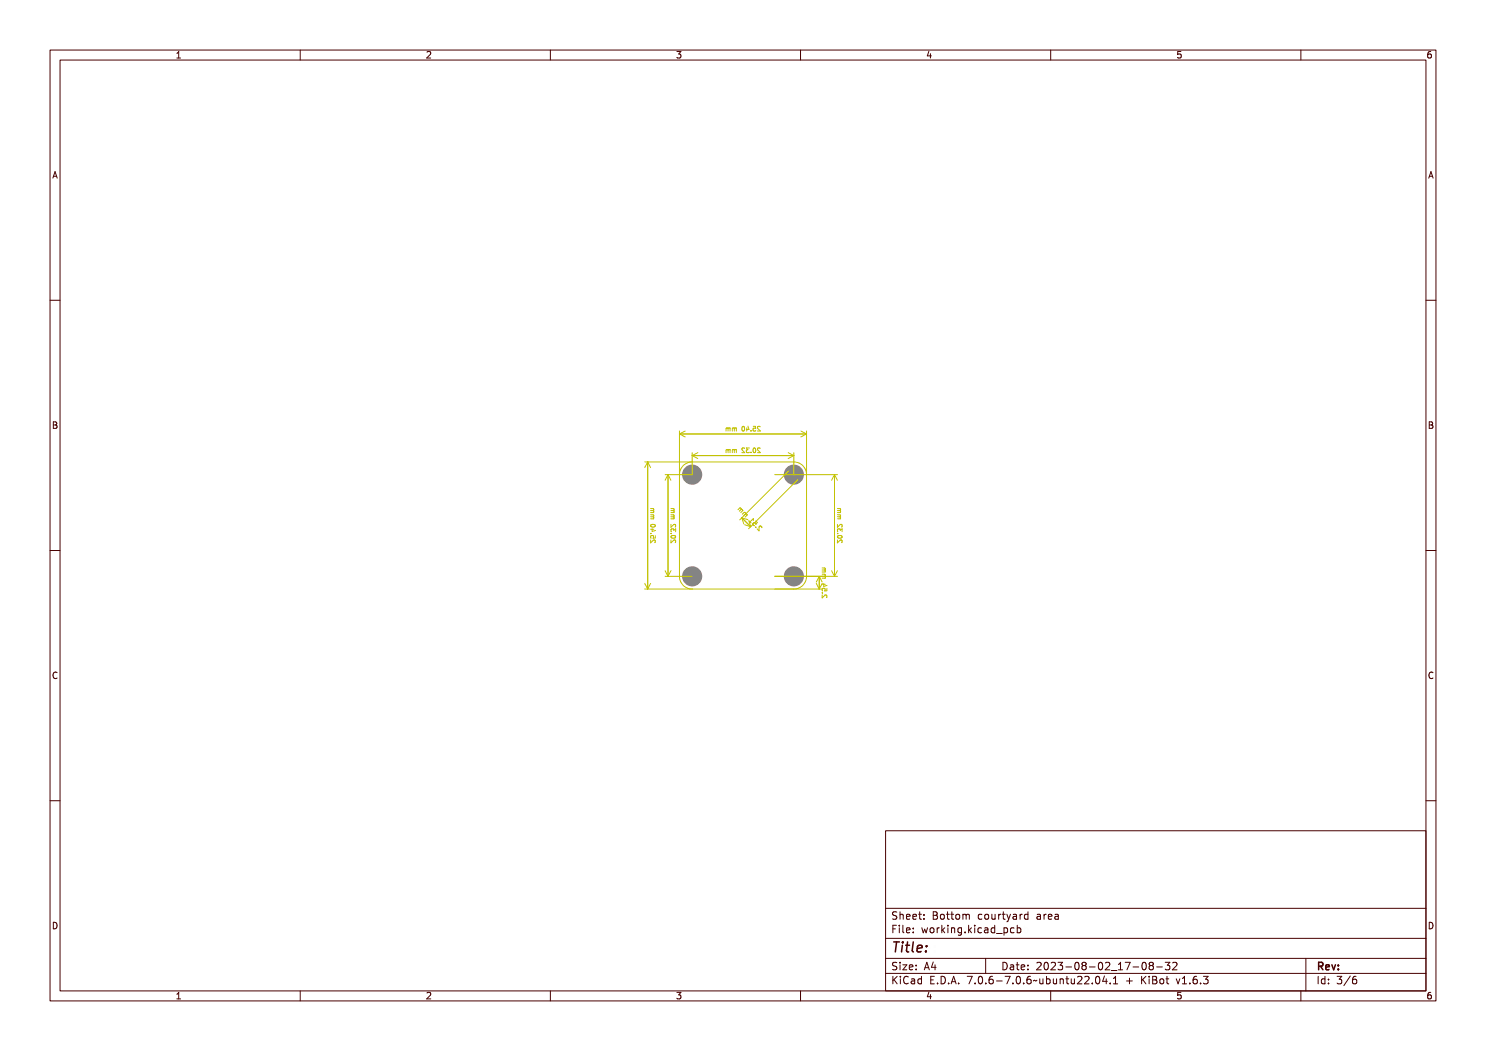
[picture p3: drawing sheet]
<svg xmlns="http://www.w3.org/2000/svg" width="297mm" height="210mm" viewBox="0 0 297 210" stroke-linecap="round" stroke-linejoin="round" font-family="sans-serif">
<defs><g id="words">
<text font-size="2.7" fill="#480000" x="178" y="190.3">Title:</text>
<g font-size="2" fill="#480000">
<text x="178" y="183.7">Sheet: Bottom courtyard area</text>
<text x="178" y="186.5">File: working.kicad_pcb</text>
<text x="178" y="193.9">Size: A4</text>
<text x="178" y="196.6">KiCad E.D.A. 7.0.6-7.0.6~ubuntu22.04.1 + KiBot v1.6.3</text>
<text x="200" y="193.9">Date: 2023-08-02_17-08-32</text>
<text x="263" y="196.6">Id: 3/6</text>
<text x="263" y="193.9">Rev:</text>
</g>
<g font-size="1.7" fill="#480000">
<text x="35" y="11.7">1</text>
<text x="85" y="11.7">2</text>
<text x="135" y="11.7">3</text>
<text x="185" y="11.7">4</text>
<text x="235" y="11.7">5</text>
<text x="285" y="11.7">6</text>
<text x="10.5" y="35.7">A</text>
<text x="285.5" y="35.7">A</text>
<text x="10.5" y="85.6">B</text>
<text x="285.5" y="85.6">B</text>
<text x="10.5" y="135.7">C</text>
<text x="285.5" y="135.7">C</text>
<text x="10.5" y="185.6">D</text>
<text x="285.5" y="185.6">D</text>
<text x="35" y="199.7">1</text>
<text x="85" y="199.7">2</text>
<text x="135" y="199.7">3</text>
<text x="185" y="199.7">4</text>
<text x="235" y="199.7">5</text>
<text x="285" y="199.7">6</text>
</g>
<g font-size="1.2" fill="#c2c200">
<text x="145.5" y="86.2">25.40 mm</text>
<text x="145.5" y="90.5">20.32 mm</text>
</g>
</g></defs>
<g fill="#848484">
<circle cx="138.3" cy="94.8" r="2.02"/>
<circle cx="158.7" cy="94.8" r="2.02"/>
<circle cx="138.3" cy="115.2" r="2.02"/>
<circle cx="158.7" cy="115.2" r="2.02"/>
</g>
<g fill="none" stroke="#c2c200" stroke-width=".2">
<path d="M128.9 92.3h29.8a2.54 2.54 0 0 1 2.5 2.5M129.5 92.3v25.4M129.5 92.3l-.6 1.1M129.5 92.3l.5 1.1M133.5 94.8v20.4M133.5 94.8l-.6 1.2M133.5 94.8l.6 1.2M135.8 86.1v29.1a2.54 2.54 0 0 0 2.5 2.5M135.8 86.7h25.4M135.8 86.7l1.1 .6M136.9 86.1l-1.1 .6M138.3 92.3a2.54 2.54 0 0 0-2.5 2.5"/>
<path d="M138.3 90.4v4.4h-5.4M138.3 91h20.4M138.3 91l1.2 .6M139.5 90.4l-1.2 .6M145.2 85.5l-.1 .6M145.2 89.9l-.1 .5M145.6 85.3a.36 .36 0 0 1 .6 .2 .36 .36 0 0 1-.4 .4l-.1 .2h.5v.1h-.6l.4-.7-.1-.1h-.3zM145.6 89.6a.36 .36 0 0 1 .6 .2 .36 .36 0 0 1-.4 .5l-.1 .1h.5v.1h-.6l.4-.7-.1-.1h-.3zM146.4 85.3h.4v.1h-.3v.2a.3 .3 0 0 1 .4 .1 .3 .3 0 0 1-.2 .4 .3 .3 0 0 1-.4-.1 .24 .24 0 0 0 .4 .1 .24 .24 0 0 0 0-.4 .24 .24 0 0 0-.3 0zM146.4 89.7l.1-.1a.44 .44 0 0 1 .4 .4 .44 .44 0 0 1-.4 .5l-.1-.3zM146.6 89.7a.37 .37 0 0 1 .2 .3 .37 .37 0 0 1-.2 .4zM147.3 86h.2v.2h-.2z"/>
<path d="M147.3 90.3h.2v.2h-.2zM147.9 89.6a.26 .26 0 0 1 .4 0 .26 .26 0 0 1-.1 .4 .28 .28 0 0 1 .1 .5 .28 .28 0 0 1-.5-.2l.1 .1a.21 .21 0 0 0 .3 0 .21 .21 0 0 0 .1-.2 .21 .21 0 0 0-.3-.2l.2-.1a.2 .2 0 0 0 0-.3 .2 .2 0 0 0-.3 .1zM148.2 85.3h.1v.6h.1l-.1 .3h-.1v-.2h-.4zM148.2 85.4v.5h-.3zM148.6 89.6a.36 .36 0 0 1 .6 .2 .36 .36 0 0 1-.4 .5l-.1 .1h.4v.1h-.5l.4-.7-.1-.1h-.3zM148.7 85.4v-.1a.44 .44 0 0 1 .5 .4 .44 .44 0 0 1-.5 .5l-.1-.3zM148.8 85.4a.37 .37 0 0 1 .2 .3 .37 .37 0 0 1-.2 .4zM150.1 85.5h.6v.7l-.2-.6-.1 .6h-.1l-.1-.6-.1 .6zM150.1 89.8l.6 .1v.6l-.2-.6-.1 .6h-.1l-.1-.6-.1 .6zM150.8 85.5h.6v.7l-.1-.6-.1 .6h-.1l-.1-.6-.2 .6zM150.8 89.8l.6 .1v.6l-.1-.6-.1 .6h-.1l-.1-.6-.2 .6zM151.4 85.6l.6 .5h-.6"/>
<path d="M151.4 89.9l.6 .5h-.6M151.8 85.2l.1 .1M151.8 89.5l.1 .1M154.9 94.8h12.5M157.5 90.4l1.2 .6M157.6 94.1l-9.8 9.8M158.7 90.4v4.4M158.7 91l-1.2 .6M159.4 95.9l-9.8 9.8M160.1 86.1l1.1 .6M161.2 86.1v29.1a2.54 2.54 0 0 1-2.5 2.5M161.2 86.7l-1.1 .6"/>
<path d="M166.8 94.8v20.4M166.8 94.8l-.6 1.2M166.8 94.8l.6 1.2M128.9 117.7h35.4M128.9 116.6l.6 1.1M130 106.7h.1v.3h.3a.3 .3 0 0 1 .1-.4 .3 .3 0 0 1 .4 .2 .3 .3 0 0 1-.1 .4 .24 .24 0 0 0 .1-.4 .24 .24 0 0 0-.4 0 .24 .24 0 0 0 0 .3h-.5zM130 105.2h.6l.1-.1 .2 .2h-.2v.4h-.1l-.6-.4zM130 116.6l-.5 1.1M130 107.9v.6l.7-.6 .3 .2-.1 .3M130 103.7h.7M130 103.3h.5M130 102.9h.6l-.1 .4"/>
<path d="M130 102.4h.7M130 102h.5M130 101.6l.6 .1-.1 .3M130 106.6l.1 .1M130 105.8h.7M130 104.5a.48 .48 0 0 1 .6-.2 .48 .48 0 0 1 .3 .5 .48 .48 0 0 1-.5 .2 .48 .48 0 0 1-.4-.5zM130.1 107.4h.3l.4 .4v-.4h.1v.5l-.6-.4-.2 .1 .1 .3h-.1zM130 106.6h.1M130.1 104.9a.45 .45 0 0 1 .5-.2 .45 .45 0 0 1 .3 .5 .46 .46 0 0 1-.5 .2 .46 .46 0 0 1-.3-.5zM130.1 104.6a.41 .41 0 0 1 .7 .1 .41 .41 0 0 1-.7-.1zM130.1 105.3h.5v.3zM130.3 102.9l.6-.1-.6 .2 .6 .1v.1l-.6 .1 .6 .1h-.6z"/>
<path d="M130.3 102.1h.6l-.6 .1 .6 .1v.1l-.6 .1 .6 .2h-.6zM130.3 105.6v.6l.7-.2M130.5 103.3l.2 .1-.1 .3M130.5 102l.2 .2-.1 .2M130.7 106h.2v.2h-.2zM131 107.1v.4h-.5l.1-.4h-.5v.4M132.9 115.2h5.4M132.9 114l.6 1.2M134.1 114l-.6 1.2M134.1 107.9v.6l.7-.6 .2 .2-.1 .3M134.1 104.8v.6l.7-.6 .2 .2-.1 .3M134.1 106.6h.1"/>
<path d="M134.1 103.7h.6M134.1 101.6l.6 .1-.1 .3M134.1 102.9h.6l-.1 .4M134.1 103.3h.5M134.1 102.4h.6M134.1 102h.5M134.1 106.8a.48 .48 0 0 1 .5-.2 .48 .48 0 0 1 .4 .4 .48 .48 0 0 1-.5 .2 .48 .48 0 0 1-.4-.4zM134.1 105.2l.3-.1 .1 .2a.28 .28 0 0 1 .5-.1 .28 .28 0 0 1-.2 .5l.1-.1a.21 .21 0 0 0 0-.3 .21 .21 0 0 0-.2-.1 .21 .21 0 0 0-.1 .3l-.1-.2a.2 .2 0 0 0-.4 0 .2 .2 0 0 0 .1 .3l-.1-.1zM134.1 107.4h.3l.5 .4v-.4h.1v.5l-.7-.4-.1 .1 .1 .3h-.2zM134.1 104.4h.3l.5 .4v-.4h.1v.5l-.7-.4-.1 .1 .1 .3h-.2zM134.1 107.1a.46 .46 0 0 1 .6-.2 .46 .46 0 0 1 .3 .5 .46 .46 0 0 1-.5 .2 .46 .46 0 0 1-.4-.5zM134.2 106.2l-.1-.4 .2-.1h.3l.1 .3 .3-.3v.5"/>
<path d="M134.2 106.8a.41 .41 0 0 1 .7 .2 .41 .41 0 0 1-.7-.2zM134.3 102.9l.7-.1-.6 .2 .6 .1v.1l-.6 .1 .6 .1h-.7zM134.3 102.1h.7l-.6 .1 .6 .1v.1l-.6 .1 .6 .2h-.7zM134.6 103.3l.1 .1-.1 .3M134.6 102l.1 .2-.1 .2M134.8 106h.2v.2h-.2zM147.9 104.9a.36 .36 0 0 1 .5 .1 .36 .36 0 0 1 0 .4v.2l.4-.2-.4 .4-.1-.8h-.2l-.2 .2zM148.1 101.8l-.2-.3-.4 .4M148.1 101.8h.2l.1 .2M148.1 101.8l-.3 .3M148.3 103.5l1.7 1.7M148.3 103.5l.3 1.2"/>
<path d="M148.3 103.5l1.2 .3M148.4 102.7l.4-.3 .5 .5M148.5 102l-.4 .4M148.8 104.9l1.2 .3M148.8 104l.4-.3 .1 .1-.3 .2 .2 .2a.3 .3 0 0 1 .3-.2 .3 .3 0 0 1 .2 .4 .3 .3 0 0 1-.3 .2 .24 .24 0 0 0 .3-.2 .24 .24 0 0 0-.3-.3 .24 .24 0 0 0-.2 .3zM149 104.9l.1-.1 .1 .2-.1 .1zM149.4 102.9l-.5 .4M149.5 103.3l.1-.1 .6 .6h.2l-.3 .3v-.2l-.5-.5-.1 .2-.1-.1zM149.7 104l.3 1.2M149.7 104.1l.4 .4M150.6 104v-.4l-.7 .7M150.9 102.3h.2l.4 .4-.6-.3 .4 .5-.6-.3 .3 .5-.4-.5z"/>
<path d="M151 104.1l.4 .3-.3 .4-.3-.4-.4 .3 .4 .3M151.1 105.3l-.1 .1M151.4 101.8h.2l.4 .4-.5-.4 .3 .6-.5-.4 .3 .6-.5-.5zM152.3 105.4l-.2-.3-.3 .1-.1 .9-.4-.4M154.9 115.2h12.5M163.2 116.6l.5 1.1M163.7 115.2v2.5M163.7 115.2l-.5 1.1M163.7 115.2l.6 1.1M164.3 117h.1v.3h.2a.3 .3 0 0 1 .2-.4 .3 .3 0 0 1 .4 .2 .3 .3 0 0 1-.1 .4 .24 .24 0 0 0 0-.4 .24 .24 0 0 0-.3 0 .24 .24 0 0 0 0 .3h-.5zM164.3 116.2h.6l.1-.1 .2 .3h-.2v.3h-.1l-.6-.3zM164.3 116.6l-.6 1.1"/>
<path d="M164.3 118.9v.6l.7-.6 .3 .2-.1 .3M164.3 117.7l.1 .4M164.3 118.5h.1M164.3 116.7h.7M164.3 115.5h.7M164.3 113.5h.6l-.1 .4M164.3 114.7l.6 .1-.1 .3M164.3 115.1h.5M164.3 114.3h.7M164.3 113.9h.5M164.4 118.5l.3-.1 .4 .4v-.4h.1v.6l-.6-.5-.2 .1 .1 .4h-.1zM164.4 116.4h.5v.2z"/>
<path d="M164.5 114.7l.7-.1-.6 .2 .6 .1v.1l-.6 .1 .6 .1h-.7zM164.5 114l.7-.1-.6 .1 .6 .1v.1l-.6 .1 .6 .2h-.7zM164.6 116.6v.6l.7-.2M164.8 115.1l.2 .2-.1 .2M164.8 113.9l.2 .1-.1 .3M165 117.9h.2v.1h-.2zM165.3 117.6v.4l-.5 .1 .1-.4-.2-.2-.4 .2M166.2 114l.6 1.2M167.4 114l-.6 1.2M167.4 107.9v.6l.6-.6 .3 .2-.1 .3M167.4 106.6h.1M167.4 104.8v.6l.6-.6 .3 .2-.1 .3"/>
<path d="M167.4 103.7h.6M167.4 103.3h.5M167.4 102.9h.6l-.1 .4M167.4 102.4h.6M167.4 102h.5M167.4 101.6l.6 .1-.1 .3M167.4 106.8a.48 .48 0 0 1 .5-.2 .48 .48 0 0 1 .4 .4 .48 .48 0 0 1-.6 .2 .48 .48 0 0 1-.3-.4zM167.4 105.2l.3-.1 .1 .2a.28 .28 0 0 1 .5-.1 .28 .28 0 0 1-.2 .5l.1-.1a.21 .21 0 0 0 0-.3 .21 .21 0 0 0-.3-.1 .21 .21 0 0 0-.1 .3l-.1-.2a.2 .2 0 0 0-.3 0 .2 .2 0 0 0 .1 .3l-.1-.1zM167.4 107.4h.3l.5 .4v-.4h.1v.5l-.7-.4-.1 .1v.3h-.1zM167.4 104.4h.3l.5 .4v-.4h.1v.5l-.7-.4-.1 .1v.3h-.1zM167.4 107.1a.46 .46 0 0 1 .5-.2 .46 .46 0 0 1 .4 .5 .46 .46 0 0 1-.6 .2 .46 .46 0 0 1-.3-.5zM167.5 106.2l-.1-.4 .2-.1h.3l.1 .3 .3-.3v.5"/>
<path d="M167.5 106.8a.41 .41 0 0 1 .7 .2 .41 .41 0 0 1-.7-.2zM167.6 102.9l.7-.1-.6 .2 .6 .1v.1l-.6 .1 .6 .1h-.7zM167.6 102.1h.7l-.6 .1 .6 .1v.1l-.6 .1 .6 .2h-.7zM167.9 103.3l.1 .1-.1 .3M167.9 102l.1 .2-.1 .2M168.1 106h.2v.2h-.2z"/>
<circle cx="146.6" cy="90" r=".08"/>
<circle cx="148.9" cy="85.7" r=".08"/>
<circle cx="130.5" cy="104.6" r=".08"/>
<circle cx="134.5" cy="106.9" r=".08"/>
<circle cx="167.8" cy="106.9" r=".08"/>
</g>
<g fill="none" stroke="#480000" stroke-width=".2">
<path d="M10 10h277v190h-277zM12 12h273v186h-273zM60 10v2M110 10v2M160 10v2M210 10v2M260 10v2M10 60h2M285 60h2M10 110h2M285 110h2M10 160h2"/>
<path d="M285 160h2M177 166h108v32h-108zM60 198v2M110 198v2M160 198v2M177 181.5h108M177 187.5h108M177 191.5h108M177 194.5h108M178.1 195.2h.2v.6l.6-.6h.3l-.6 .6 .6 .8h-.2l-.5-.7-.2 .2v.5h-.2zM178.2 185h.9v.2h-.7v.4h.6v.2h-.6v.7h-.2zM178.3 182.4l.5-.1h.2v.2a.31 .31 0 0 0-.5-.1 .31 .31 0 0 0 0 .5 .5 .5 0 0 1 .6 .6 .5 .5 0 0 1-.8 .2l-.1-.2a.34 .34 0 0 0 .4 .1 .34 .34 0 0 0 .1-.5 .47 .47 0 0 1-.5-.2 .47 .47 0 0 1 .1-.5z"/>
<path d="M178.3 192.5l.5-.1h.2v.2a.31 .31 0 0 0-.5-.1 .31 .31 0 0 0 0 .5 .5 .5 0 0 1 .6 .6 .5 .5 0 0 1-.8 .2l-.1-.2a.34 .34 0 0 0 .4 .1 .34 .34 0 0 0 .1-.5 .47 .47 0 0 1-.5-.2 .47 .47 0 0 1 .1-.5zM179.4 182.2h.2v.6a.35 .35 0 0 1 .4-.1 .35 .35 0 0 1 .2 .4v.6h-.2v-.8h-.4v.8h-.2zM179.5 185.4h.4v.9h.4v.2h-.9v-.2h.3v-.8h-.2zM179.5 192.8h.4v.9h.4v.1h-.9v-.1h.3v-.8h-.2zM179.5 195.6h.4v.9h.4v.1h-.9v-.1h.3v-.8h-.2zM179.7 184.9h.2v.3h-.2zM179.7 192.3h.2v.3h-.2zM179.7 195.1h.2v.3h-.2zM180.6 184.9h.4v1.3l.4 .1v.2l-.5-.2v-1.2h-.3zM180.6 192.8h.8l-.6 .9h.6v.1h-.8l.6-.9h-.6zM180.7 182.8l.1-.1a.49 .49 0 0 1 .5 0 .49 .49 0 0 1 .2 .5h-.8a.42 .42 0 0 0 .3 .4 .42 .42 0 0 0 .4-.1 .47 .47 0 0 1-.4 .3 .47 .47 0 0 1-.4-.3zM180.7 195.4a.4 .4 0 0 1 .4-.3 .4 .4 0 0 1 .4 .3 .56 .56 0 0 0-.8 .4 .56 .56 0 0 0 .5 .7l.3-.1a.43 .43 0 0 1-.5 .3 .43 .43 0 0 1-.4-.4v-.6z"/>
<path d="M180.8 182.9l.4-.1 .1 .3h-.6zM181.8 195.6l.3-.1a.43 .43 0 0 1 .5 .5v.6h-.1v-.1a.38 .38 0 0 1-.5 .2 .38 .38 0 0 1-.2-.5 .38 .38 0 0 1 .4-.2h.3a.35 .35 0 0 0-.3-.4 .35 .35 0 0 0-.4 .2zM181.9 182.8l.1-.1a.49 .49 0 0 1 .5 0 .49 .49 0 0 1 .2 .5h-.8a.42 .42 0 0 0 .3 .4 .42 .42 0 0 0 .5-.1 .47 .47 0 0 1-.5 .3 .47 .47 0 0 1-.4-.3zM181.9 185.5l.1-.1a.49 .49 0 0 1 .5 0 .49 .49 0 0 1 .2 .5h-.8a.42 .42 0 0 0 .3 .4 .42 .42 0 0 0 .5-.1 .47 .47 0 0 1-.5 .3 .47 .47 0 0 1-.4-.3zM181.9 192.9l.1-.1a.49 .49 0 0 1 .5 0 .49 .49 0 0 1 .2 .5h-.8a.42 .42 0 0 0 .3 .4 .42 .42 0 0 0 .5-.1 .47 .47 0 0 1-.5 .3 .47 .47 0 0 1-.4-.3zM182 196.2l.5-.1a.31 .31 0 0 1-.2 .4 .31 .31 0 0 1-.4-.1zM182 182.9l.4-.1 .1 .3h-.6zM182 185.6l.4-.1 .1 .3h-.6zM182 193l.4-.1 .1 .3h-.6zM183 195.7l.4-.2 .2 .2v-.6h.2v1.5h-.2v-.1a.42 .42 0 0 1-.5 .1 .42 .42 0 0 1-.2-.5zM183.2 195.8l.1-.1a.4 .4 0 0 1 .3 .4 .4 .4 0 0 1-.3 .4l-.2-.2zM183.2 182.3h.2v.4h.4v.1h-.4v.7l.4 .1v.1h-.4l-.1-.1-.1-.8h-.3v-.1h.3z"/>
<path d="M183.3 185.4h.2v.3h-.2zM183.3 186.2h.2v.3h-.2zM183.3 192.8h.2v.3h-.2zM183.3 193.6h.2v.2h-.2zM184.5 182.7h.2v.3h-.2zM184.5 183.5h.2v.2h-.2zM185.2 185.4h.2l.2 .8 .1-.5h.2l.2 .5 .1-.8h.2l-.2 1.1h-.2l-.2-.7-.2 .7h-.1zM185.4 195.2h.9v.2h-.7v.4h.6v.2h-.6v.5h.7v.1h-.9zM185.7 192.4h.2l.5 1.4h-.2l-.1-.3h-.5l-.1 .3h-.2zM185.8 192.6l.2 .7h-.4zM186.6 182.3h.4a.35 .35 0 0 1 .5 .2 .35 .35 0 0 1-.3 .5 .41 .41 0 0 1 .3 .5 .41 .41 0 0 1-.5 .2h-.4zM186.8 183.1h.2a.27 .27 0 0 1 .3 .2 .27 .27 0 0 1-.3 .3h-.2z"/>
<path d="M186.8 182.5h.2a.23 .23 0 0 1 .3 .2 .23 .23 0 0 1-.3 .2h-.2zM186.8 185.6l.1-.1a.39 .39 0 0 1 .4 .4 .39 .39 0 0 1-.4 .4l-.1-.2zM186.9 196.4h.2v.2h-.2zM187.1 192.4h.2v.9h.2v.2h-.2v.3h-.2v-.3h-.6zM187.1 192.6v.7h-.4zM187.8 195.2a.76 .76 0 0 1 .9 .7 .76 .76 0 0 1-.9 .7zM188 195.4a.57 .57 0 0 1 .5 .5 .57 .57 0 0 1-.5 .6zM188 185.4h.2v.2v-.1a.29 .29 0 0 1 .3-.2 .29 .29 0 0 1 .3 .3 .37 .37 0 0 0-.5-.1 .37 .37 0 0 0-.1 .4v.6h-.2zM188 182.9l.1-.1a.39 .39 0 0 1 .4 .4 .39 .39 0 0 1-.4 .4l-.1-.2zM189.1 184.9h.1v.9l.5-.4h.2l-.4 .4 .5 .7h-.2l-.4-.6-.2 .1v.5h-.1zM189.2 182.3h.2v.4h.4v.1h-.4v.7l.4 .1v.1h-.4l-.1-.1-.1-.8h-.2v-.1h.2zM189.3 196.4h.3v.2h-.3z"/>
<path d="M190.3 185.4h.4v.9h.4v.2h-.9v-.2h.4v-.8h-.3zM190.5 182.3h.1v.4h.4v.1h-.4v.7l.4 .1v.1h-.4l-.1-.1v-.8h-.3v-.1h.3zM190.5 195.2h.3l.4 1.4h-.2l-.1-.3h-.5l-.1 .3h-.2zM190.6 184.9h.1v.3h-.1zM190.6 195.4l.2 .7h-.4zM191.4 185.4h.2v.1a.35 .35 0 0 1 .4-.1 .35 .35 0 0 1 .3 .4v.7h-.2l-.1-.9h-.3l-.1 .9h-.2zM191.6 182.9l.1-.1a.39 .39 0 0 1 .4 .4 .39 .39 0 0 1-.4 .4l-.1-.2zM191.7 196.4h.3v.2h-.3zM192.5 182.7l.6 .1 .3-.1 .1 1h-.1l-.1-.9-.2 .1v.8h-.1l-.2-.9-.1 .9h-.2zM192.7 185.5l.3-.2 .3 .2v-.1h.2v1a.53 .53 0 0 1-.8 .4v-.2a.36 .36 0 0 0 .4 .1 .36 .36 0 0 0 .2-.4l-.1 .1a.53 .53 0 0 1-.7-.3 .53 .53 0 0 1 .2-.6zM192.8 185.6l.1-.1a.39 .39 0 0 1 .4 .4 .39 .39 0 0 1-.4 .4l-.1-.2zM193.8 195.2h.9l-.5 1.4h-.2l.5-1.2h-.7z"/>
<path d="M194.1 186.2h.3v.3h-.3zM195.1 184.9h.2v.9l.4-.4h.3l-.5 .4 .5 .7h-.2l-.4-.6-.1 .1v.5h-.2zM195.2 182.8a.39 .39 0 0 1 .4-.2 .39 .39 0 0 1 .3 .3 .4 .4 0 0 0-.6 0 .4 .4 0 0 0 0 .6 .4 .4 0 0 0 .6 0 .45 .45 0 0 1-.6 .3 .45 .45 0 0 1-.3-.6zM195.3 196.4h.3v.2h-.3zM196.3 185.4h.5v.9h.3v.2h-.9v-.2h.4v-.8h-.3zM196.3 195.4a.57 .57 0 0 1 .7 0 .57 .57 0 0 1 .1 .8 .5 .5 0 0 1-.6 .5 .5 .5 0 0 1-.3-.8zM196.4 182.9l.1-.1a.39 .39 0 0 1 .4 .4 .39 .39 0 0 1-.4 .4l-.1-.2zM196.5 195.4a.61 .61 0 0 1 .4 1l-.1 .1a.61 .61 0 0 1-.4-1zM196.6 184.9h.2v.3h-.2zM197 191.5v3M197.4 182.7h.2v.8l.2 .1 .3-.2v-.7h.2v1h-.2v-.1a.35 .35 0 0 1-.4 .2 .35 .35 0 0 1-.3-.5zM197.6 185.5a.39 .39 0 0 1 .4-.2 .39 .39 0 0 1 .3 .3 .4 .4 0 0 0-.6 0 .4 .4 0 0 0 0 .6 .4 .4 0 0 0 .6 0 .45 .45 0 0 1-.6 .3 .45 .45 0 0 1-.3-.6z"/>
<path d="M197.7 196.4h.3v.2h-.3zM198.7 185.4l.2-.1a.43 .43 0 0 1 .6 .5v.7h-.2v-.2a.38 .38 0 0 1-.5 .2 .38 .38 0 0 1-.2-.5 .38 .38 0 0 1 .5-.2h.2a.35 .35 0 0 0-.3-.4 .35 .35 0 0 0-.3 .2zM198.7 195.4a.38 .38 0 0 1 .4-.3 .38 .38 0 0 1 .3 .3 .43 .43 0 0 0-.5 0 .43 .43 0 0 0-.1 .5 .46 .46 0 0 1 .7 .1 .46 .46 0 0 1-.2 .6 .46 .46 0 0 1-.7-.2zM198.8 182.7h.2v.2v-.1a.29 .29 0 0 1 .4-.2 .29 .29 0 0 1 .2 .3 .37 .37 0 0 0-.4-.1 .37 .37 0 0 0-.2 .4v.5h-.2zM198.8 186l.5-.1a.31 .31 0 0 1-.1 .4 .31 .31 0 0 1-.4-.1zM199.9 185.5l.3-.2 .3 .2v-.6h.2v1.6h-.2v-.2a.42 .42 0 0 1-.5 .1 .42 .42 0 0 1-.2-.5zM200 196h.5v.2h-.5zM200 185.6l.1-.1a.39 .39 0 0 1 .4 .4 .39 .39 0 0 1-.4 .4l-.1-.2zM200.1 182.3h.2v.4h.4v.1h-.4v.7l.4 .1v.1h-.4l-.2-.1v-.8h-.3v-.1h.3zM200.1 192.4a.76 .76 0 0 1 1 .7 .76 .76 0 0 1-1 .7zM200.3 192.6a.57 .57 0 0 1 .6 .5 .57 .57 0 0 1-.6 .6zM200.9 186.8l1.2 .1z"/>
<path d="M201 182.7h.2l.3 .8 .3-.8h.2l-.3 .7a.68 .68 0 0 1-.7 .8l.4-.5zM201 195.2h.9l-.5 1.4h-.2l.5-1.2h-.7zM201.4 192.8l.3-.1a.43 .43 0 0 1 .5 .5v.6h-.1v-.1a.38 .38 0 0 1-.5 .2 .38 .38 0 0 1-.2-.5 .38 .38 0 0 1 .4-.2h.3a.35 .35 0 0 0-.3-.4 .35 .35 0 0 0-.4 .2zM201.6 193.4l.5-.1a.31 .31 0 0 1-.2 .4 .31 .31 0 0 1-.4-.1zM202.2 185.4h.2v.1a.53 .53 0 0 1 .8 .3 .53 .53 0 0 1-.6 .7l-.2-.2v.6h-.2zM202.3 182.7l.3-.1a.43 .43 0 0 1 .5 .5v.6h-.2v-.1a.38 .38 0 0 1-.5 .2 .38 .38 0 0 1-.2-.5 .38 .38 0 0 1 .5-.2h.2a.35 .35 0 0 0-.2-.4 .35 .35 0 0 0-.4 .2zM202.4 183.3l.5-.1a.31 .31 0 0 1-.1 .4 .31 .31 0 0 1-.4-.1zM202.5 185.6l.1-.1a.4 .4 0 0 1 .4 .4 .4 .4 0 0 1-.4 .4l-.2-.2zM202.5 196.4h.3v.2h-.3zM202.8 192.4h.2v.4h.4v.1h-.4v.7l.4 .1v.1h-.4l-.2-.1v-.8h-.3v-.1h.3zM203.5 195.4a.57 .57 0 0 1 .8 0 .57 .57 0 0 1 0 .8 .5 .5 0 0 1-.6 .5 .5 .5 0 0 1-.3-.8zM203.6 185.5a.39 .39 0 0 1 .4-.2 .39 .39 0 0 1 .3 .3 .4 .4 0 0 0-.5 0 .4 .4 0 0 0 0 .6 .4 .4 0 0 0 .5 0 .45 .45 0 0 1-.6 .3 .45 .45 0 0 1-.2-.6z"/>
<path d="M203.6 182.7h.2v.2l.1-.1a.29 .29 0 0 1 .3-.2 .29 .29 0 0 1 .2 .3 .37 .37 0 0 0-.4-.1 .37 .37 0 0 0-.2 .4v.5h-.2zM203.7 195.4a.61 .61 0 0 1 .4 1l-.1 .1a.61 .61 0 0 1-.3-1zM203.9 192.9l.1-.1a.49 .49 0 0 1 .5 0 .49 .49 0 0 1 .2 .5h-.8a.42 .42 0 0 0 .3 .4 .42 .42 0 0 0 .5-.1 .47 .47 0 0 1-.5 .3 .47 .47 0 0 1-.4-.3zM204 193l.4-.1 .1 .3h-.6zM204.7 184.9h.1v.6a.53 .53 0 0 1 .8 .3 .53 .53 0 0 1-.6 .7l-.2-.2v.2h-.1zM204.7 182.8l.3-.2 .3 .2v-.6h.2v1.5h-.2v-.1a.42 .42 0 0 1-.5 .1 .42 .42 0 0 1-.2-.5zM204.8 182.9l.1-.1a.4 .4 0 0 1 .4 .4 .4 .4 0 0 1-.4 .4l-.1-.2zM204.9 185.6l.1-.1a.39 .39 0 0 1 .4 .4 .39 .39 0 0 1-.4 .4l-.1-.2zM204.9 196.4h.3v.2h-.3zM205.3 192.8h.2v.3h-.2zM205.3 193.6h.2v.2h-.2zM205.9 195.4a.38 .38 0 0 1 .4-.3 .38 .38 0 0 1 .3 .3 .43 .43 0 0 0-.5 0 .43 .43 0 0 0-.1 .5 .46 .46 0 0 1 .7 .1 .46 .46 0 0 1-.2 .6 .46 .46 0 0 1-.6-.2z"/>
<path d="M207 196l1-.1a.49 .49 0 0 1-.8 .1l-.2 .2zM207.1 182.7l.3-.1a.43 .43 0 0 1 .5 .5v.6h-.2v-.1a.38 .38 0 0 1-.5 .2 .38 .38 0 0 1-.2-.5 .38 .38 0 0 1 .5-.2h.2a.35 .35 0 0 0-.2-.4 .35 .35 0 0 0-.4 .2zM207.3 183.3l.4-.1a.31 .31 0 0 1-.1 .4 .31 .31 0 0 1-.4-.1zM207.4 192.5a.53 .53 0 0 1 .8 .1 .53 .53 0 0 1-.3 .7l-.3 .4h.7v.1h-.9l.3-.5a.4 .4 0 0 0 .3-.4 .4 .4 0 0 0-.3-.4l-.3 .2zM208.3 195.6h.1l.1 .8 .2 .1 .2-.2v-.7h.2v1h-.2v-.1a.35 .35 0 0 1-.4 .2 .35 .35 0 0 1-.2-.5zM208.4 182.7h.2v.2l.1-.1a.29 .29 0 0 1 .3-.2 .29 .29 0 0 1 .2 .3 .37 .37 0 0 0-.4-.1 .37 .37 0 0 0-.2 .4v.5h-.2zM208.7 192.6a.57 .57 0 0 1 .7 0 .57 .57 0 0 1 .1 .8 .5 .5 0 0 1-.6 .5 .5 .5 0 0 1-.3-.8zM208.9 192.6a.61 .61 0 0 1 .3 1l-.1 .1a.61 .61 0 0 1-.3-1zM209.5 195.1h.2v.6a.53 .53 0 0 1 .7 .3 .53 .53 0 0 1-.6 .7l-.1-.2v.1h-.2zM209.5 182.8l.2-.1a.49 .49 0 0 1 .5 0 .49 .49 0 0 1 .2 .5h-.8a.42 .42 0 0 0 .3 .4 .42 .42 0 0 0 .4-.1 .47 .47 0 0 1-.4 .3 .47 .47 0 0 1-.4-.3zM209.7 182.9l.3-.1 .2 .3h-.6zM209.7 195.8l.1-.1a.4 .4 0 0 1 .4 .4 .4 .4 0 0 1-.4 .4l-.1-.2z"/>
<path d="M209.8 192.5a.53 .53 0 0 1 .8 .1 .53 .53 0 0 1-.3 .7l-.3 .4h.7v.1h-.9l.3-.5a.4 .4 0 0 0 .3-.4 .4 .4 0 0 0-.3-.4l-.3 .2zM210 198v2M210.7 195.6h.2v.8l.2 .1 .2-.2v-.7h.2v1h-.2v-.1a.35 .35 0 0 1-.4 .2 .35 .35 0 0 1-.2-.5zM210.7 182.7l.3-.1a.43 .43 0 0 1 .5 .5v.6h-.2v-.1a.38 .38 0 0 1-.4 .2 .38 .38 0 0 1-.3-.5 .38 .38 0 0 1 .5-.2h.2a.35 .35 0 0 0-.2-.4 .35 .35 0 0 0-.4 .2zM210.9 183.3l.4-.1a.31 .31 0 0 1-.1 .4 .31 .31 0 0 1-.4-.1zM211 192.4a.46 .46 0 0 1 .6 0 .46 .46 0 0 1 .1 .6l-.1 .1a.47 .47 0 0 1 .2 .7 .47 .47 0 0 1-.7 0l-.1-.2a.35 .35 0 0 0 .5 .1 .35 .35 0 0 0 0-.5h-.3v-.2a.29 .29 0 0 0 .4-.1 .29 .29 0 0 0-.1-.4 .29 .29 0 0 0-.4 .1h-.1zM211.9 195.6h.2v.1a.35 .35 0 0 1 .4-.1 .35 .35 0 0 1 .2 .4v.6h-.2v-.8h-.4v.8h-.2zM212.4 193.2h.5v.2h-.5zM213.3 195.2h.2v.4h.4v.1h-.4v.7l.4 .1v.1h-.4l-.2-.1v-.8h-.3v-.1h.3zM213.5 192.6a.57 .57 0 0 1 .7 0 .57 .57 0 0 1 .1 .8 .5 .5 0 0 1-.6 .5 .5 .5 0 0 1-.3-.8zM213.7 192.6a.61 .61 0 0 1 .3 1v.1a.61 .61 0 0 1-.4-1zM214.3 195.6h.2v.8l.2 .1 .2-.2v-.7h.2v1h-.2v-.1a.35 .35 0 0 1-.4 .2 .35 .35 0 0 1-.2-.5z"/>
<path d="M214.7 192.5a.41 .41 0 0 1 .7-.1 .41 .41 0 0 1-.2 .7 .42 .42 0 0 1 .2 .6 .42 .42 0 0 1-.7 0 .42 .42 0 0 1 .2-.6l-.3-.2zM215.5 195.3a.53 .53 0 0 1 .8 .1 .53 .53 0 0 1-.3 .7l-.3 .4h.6v.1h-.9l.4-.5a.4 .4 0 0 0 .3-.4 .4 .4 0 0 0-.3-.4l-.3 .2zM216 193.2h.5v.2h-.5zM216.7 195.3a.53 .53 0 0 1 .8 .1 .53 .53 0 0 1-.3 .7l-.3 .4h.6v.1h-.9l.4-.5a.4 .4 0 0 0 .3-.4 .4 .4 0 0 0-.3-.4l-.3 .2zM217.1 192.6a.57 .57 0 0 1 .7 0 .57 .57 0 0 1 .1 .8 .5 .5 0 0 1-.6 .5 .5 .5 0 0 1-.3-.8zM217.3 192.6a.61 .61 0 0 1 .3 1v.1a.61 .61 0 0 1-.4-1zM218.2 196.4h.2v.2h-.2zM218.2 192.5a.53 .53 0 0 1 .8 .1 .53 .53 0 0 1-.3 .7l-.3 .4h.7v.1h-.9l.3-.5a.4 .4 0 0 0 .4-.4 .4 .4 0 0 0-.4-.4l-.3 .2zM219.2 195.4a.57 .57 0 0 1 .7 0 .57 .57 0 0 1 .1 .8 .5 .5 0 0 1-.7 .5 .5 .5 0 0 1-.3-.8zM219.2 194.2l1.3 .1zM219.4 195.4a.61 .61 0 0 1 .3 1l-.1 .1a.61 .61 0 0 1-.3-1zM220.7 192.5l.5-.1v1.3h.3v.1h-.8v-.1h.3v-1.1h-.3z"/>
<path d="M220.8 195.2h.2v.9h.2v.2h-.2v.3h-.2v-.3h-.6zM220.8 195.4v.7h-.4zM221.8 196.4h.2v.2h-.2zM221.8 192.4h.9l-.5 1.4h-.2l.5-1.2h-.7zM222.8 195.3l.5-.1v1.3h.3v.1h-.8v-.1h.3v-1.1h-.3zM223.2 193.2h.5v.2h-.5zM224.3 192.6a.57 .57 0 0 1 .8 0 .57 .57 0 0 1 0 .8 .5 .5 0 0 1-.6 .5 .5 .5 0 0 1-.3-.8zM224.5 192.6a.61 .61 0 0 1 .4 1l-.1 .1a.61 .61 0 0 1-.3-1zM225.4 195.5h.2v.4h.4v.2h-.4v.4h-.2v-.4h-.4v-.2h.4zM225.5 192.5a.41 .41 0 0 1 .7-.1 .41 .41 0 0 1-.2 .7 .42 .42 0 0 1 .2 .6 .42 .42 0 0 1-.7 0 .42 .42 0 0 1 .2-.6l-.3-.2zM226.8 193.2h.5v.2h-.5zM227.5 195.2h.2v.6l.6-.6h.2l-.6 .6 .6 .8h-.2l-.5-.7-.1 .2v.5h-.2z"/>
<path d="M227.8 192.4a.46 .46 0 0 1 .7 0 .46 .46 0 0 1 0 .6l-.1 .1a.47 .47 0 0 1 .2 .7 .47 .47 0 0 1-.7 0l-.1-.2a.35 .35 0 0 0 .5 .1 .35 .35 0 0 0 0-.5h-.2v-.2a.29 .29 0 0 0 .4-.1 .29 .29 0 0 0-.2-.4 .29 .29 0 0 0-.4 .1h-.1zM228.8 195.6h.4v.9h.4v.1h-.9v-.1h.4v-.8h-.3zM229 192.5a.53 .53 0 0 1 .8 .1 .53 .53 0 0 1-.2 .7l-.4 .4h.7v.1h-.9l.3-.5a.4 .4 0 0 0 .4-.4 .4 .4 0 0 0-.4-.4l-.3 .2zM229.1 195.1h.1v.3h-.1zM229.9 195.2h.4a.35 .35 0 0 1 .5 .2 .35 .35 0 0 1-.3 .5 .41 .41 0 0 1 .3 .5 .41 .41 0 0 1-.5 .2h-.4zM230.1 196h.2a.27 .27 0 0 1 .3 .2 .27 .27 0 0 1-.3 .3h-.2zM230.1 195.4h.2a.23 .23 0 0 1 .3 .2 .23 .23 0 0 1-.3 .2h-.2zM231.2 193.2h1.1M231.3 195.8l.1-.1a.39 .39 0 0 1 .4 .4 .39 .39 0 0 1-.4 .4l-.1-.2zM232.6 195.2h.1v.4h.4v.1h-.4l.1 .7 .3 .1v.1h-.3l-.2-.1v-.8h-.3v-.1h.3zM232.9 192.3h.9l-.5 .6 .4 .1v.6l-.2 .2-.6-.2M234.4 192.4l.6-.1 .2 .4-.9 1.1h.9"/>
<path d="M234.6 195.6h.2l.3 .9 .4-.9h.2l-.4 1h-.3zM236 195.3l.5-.1v1.3h.3v.1h-.8v-.1h.3v-1.1h-.3zM237.4 196.4h.3v.2h-.3zM238.4 195.4a.38 .38 0 0 1 .4-.3 .38 .38 0 0 1 .3 .3 .43 .43 0 0 0-.5 0 .43 .43 0 0 0-.1 .5 .46 .46 0 0 1 .7 .1 .46 .46 0 0 1-.2 .6 .46 .46 0 0 1-.7-.2zM239.8 196.4h.3v.2h-.3zM240.7 195.2a.46 .46 0 0 1 .6 0 .46 .46 0 0 1 .1 .6l-.1 .1a.47 .47 0 0 1 .2 .7 .47 .47 0 0 1-.7 0l-.1-.2a.35 .35 0 0 0 .5 .1 .35 .35 0 0 0 0-.5l-.3-.1v-.1a.29 .29 0 0 0 .4-.1 .29 .29 0 0 0-.1-.4 .29 .29 0 0 0-.4 .1h-.1zM260 198v2M261 191.5v6.5M263.2 195.2h.8v.2h-.3v1.1h.3v.1h-.8v-.1h.3v-1.1h-.3zM264.4 195.7l.3-.2 .3 .2v-.6h.2v1.5h-.2v-.1a.42 .42 0 0 1-.5 .1 .42 .42 0 0 1-.2-.5zM264.6 195.8l.1-.1a.4 .4 0 0 1 .3 .4 .4 .4 0 0 1-.3 .4l-.2-.2zM265.9 195.6h.2v.3h-.2z"/>
<path d="M265.9 196.4h.2v.2h-.2zM268 195.2a.46 .46 0 0 1 .6 0 .46 .46 0 0 1 .1 .6l-.1 .1a.47 .47 0 0 1 .2 .7 .47 .47 0 0 1-.8 0l-.1-.2a.35 .35 0 0 0 .6 .1 .35 .35 0 0 0 0-.5l-.3-.1v-.1a.29 .29 0 0 0 .4-.1 .29 .29 0 0 0-.1-.4 .29 .29 0 0 0-.4 .1h-.1zM269.9 195.2h.2l-.8 1.6h-.2zM270.5 195.4a.38 .38 0 0 1 .4-.3 .38 .38 0 0 1 .3 .3 .43 .43 0 0 0-.5 0 .43 .43 0 0 0-.2 .5 .46 .46 0 0 1 .7 .1 .46 .46 0 0 1-.2 .6 .46 .46 0 0 1-.6-.2z"/>
<circle cx="187" cy="185.9" r=".53"/>
<circle cx="188.2" cy="183.2" r=".53"/>
<circle cx="191.8" cy="183.2" r=".53"/>
<circle cx="196.6" cy="183.2" r=".53"/>
<circle cx="196.7" cy="195.9" r=".13"/>
<circle cx="199.1" cy="196.2" r=".32"/>
<circle cx="203.9" cy="195.9" r=".13"/>
<circle cx="206.3" cy="196.2" r=".32"/>
<circle cx="209" cy="193.1" r=".13"/>
<circle cx="213.8" cy="193.1" r=".13"/>
<circle cx="215" cy="193.4" r=".29"/>
<circle cx="215" cy="192.8" r=".25"/>
<circle cx="217.4" cy="193.1" r=".13"/>
<circle cx="219.5" cy="195.9" r=".13"/>
<circle cx="224.7" cy="193.1" r=".13"/>
<circle cx="225.9" cy="193.4" r=".29"/>
<circle cx="225.9" cy="192.8" r=".25"/>
<circle cx="231.5" cy="196.1" r=".53"/>
<circle cx="238.8" cy="196.2" r=".32"/>
<circle cx="270.9" cy="196.2" r=".32"/>
</g>
<g fill="none" stroke="#480000" stroke-width=".3">
<path d="M178.1 188.4h1.4v.2h-.6v1.7h-.2v-1.7h-.6zM179.9 188.8h.7v1.3h.4v.2h-1.2v-.2h.5v-1.1h-.4zM180.3 188.3h.3v.3h-.3zM181.8 188.4h.2v.4h.6v.2h-.6v1l.6 .1v.2a.55 .55 0 0 1-.8-.5v-.8h-.4v-.2h.4zM183 188.3h.6l.1 1.6 .1 .2h.4v.2a.54 .54 0 0 1-.8-.5v-1.4h-.4zM184.8 189a.65 .65 0 0 1 .8-.1 .65 .65 0 0 1 .3 .7h-1.1a.56 .56 0 0 0 .4 .5 .56 .56 0 0 0 .6-.1v.2a.81 .81 0 0 1-1.1-.1 .81 .81 0 0 1 .1-1.1zM185 189.1l.4-.1 .2 .4h-.8zM186.7 188.9h.3v.4h-.3zM186.7 189.9h.3v.4h-.3zM263.1 192.4a.73 .73 0 0 1 .9 .2v.3l-.3 .3 .5 .6h-.2l-.3-.4-.2-.2h-.2v.6h-.2zM263.3 192.6h.2a.26 .26 0 0 1 .3 .2 .26 .26 0 0 1-.2 .3h-.3zM264.5 192.9l.1-.1a.49 .49 0 0 1 .5 0 .49 .49 0 0 1 .2 .5h-.8a.42 .42 0 0 0 .3 .4 .42 .42 0 0 0 .4-.1 .47 .47 0 0 1-.4 .3 .47 .47 0 0 1-.4-.3z"/>
<path d="M264.6 193l.3-.1 .2 .3h-.6zM265.5 192.8h.2l.3 .9 .3-.9h.2l-.4 1h-.2zM267.1 192.8h.2v.3h-.2zM267.1 193.6h.2v.2h-.2z"/>
</g>
<use href="#words"/>
</svg>
